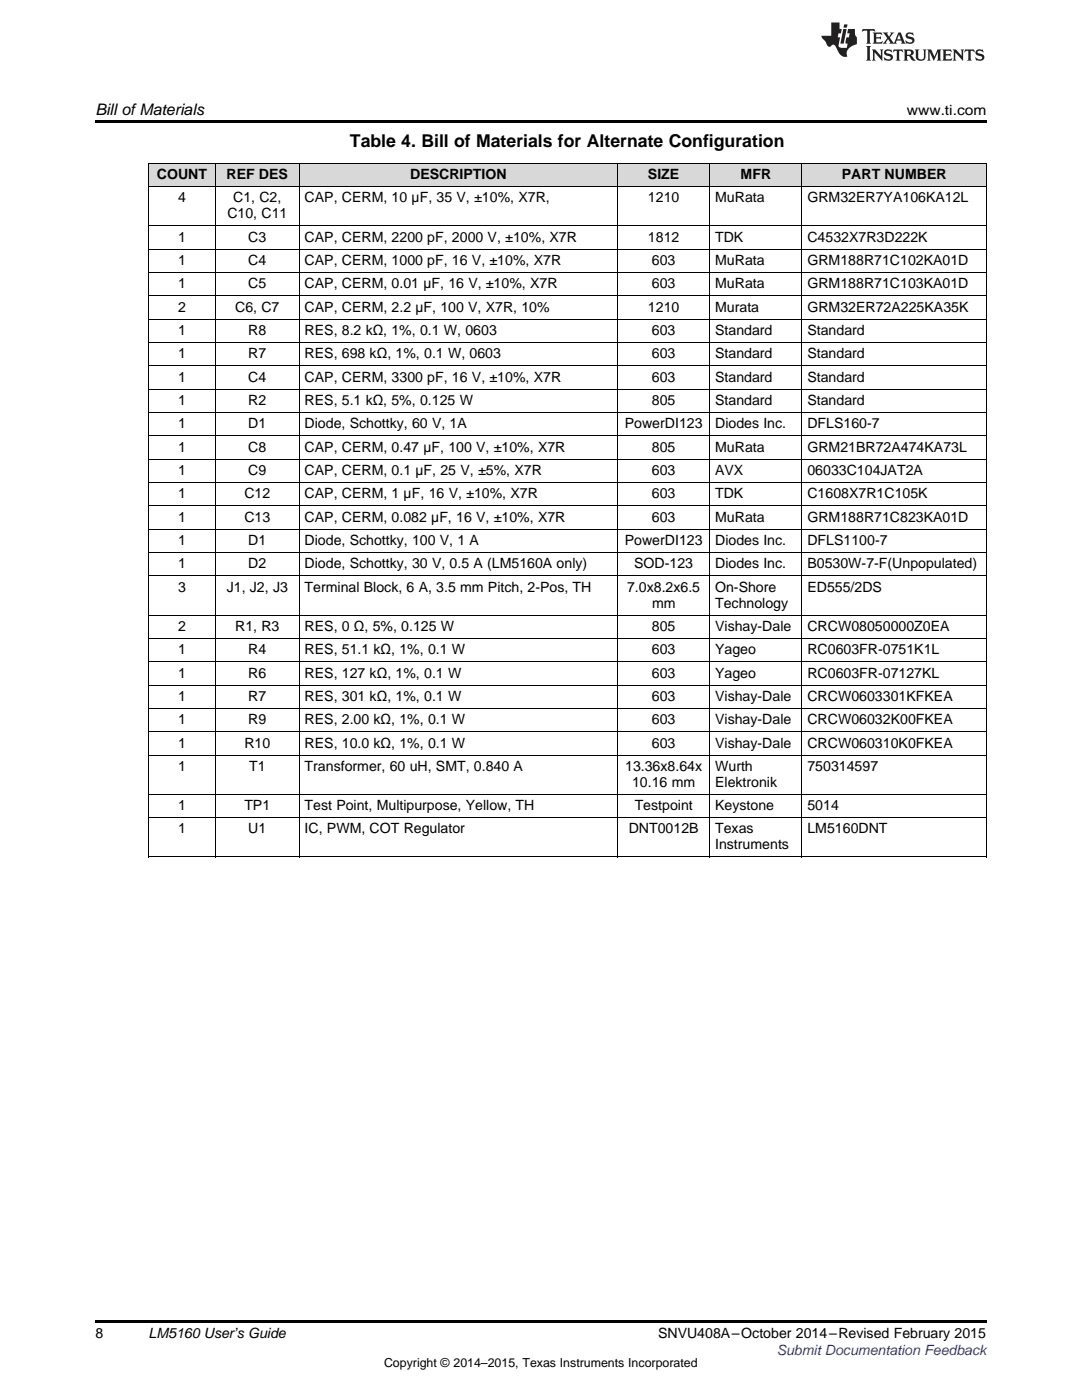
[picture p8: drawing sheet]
<svg xmlns="http://www.w3.org/2000/svg" width="216mm" height="279mm" viewBox="0 0 216 279" stroke-linecap="round" stroke-linejoin="round" font-family="sans-serif">
<defs><g id="words">
<text font-size="3.5" x="69.8" y="29.3">Table 4. Bill of Materials for Alternate Configuration</text>
<text font-size="3.2" x="19" y="23">Bill ofMaterials</text>
<g font-size="2.8">
<text x="181" y="23">www.ti.com</text>
<text x="31.3" y="35.7">COUNT</text>
<text x="45.2" y="35.7">REF DES</text>
<text x="81.8" y="35.7">DESCRIPTION</text>
<text x="129.3" y="35.7">SIZE</text>
<text x="147.8" y="35.7">MFR</text>
<text x="168" y="35.7">PART NUMBER</text>
<text x="35.5" y="40.4">4</text>
<text x="46.5" y="40.4">C1, C2,</text>
<text x="60.8" y="40.4">CAP, CERM, 10 µF, 35 V, ±10%, X7R,</text>
<text x="129.3" y="40.4">1210</text>
<text x="142.7" y="40.4">MuRata</text>
<text x="161.1" y="40.4">GRM32ER7YA106KA12L</text>
<text x="45.4" y="43.6">C10, C11</text>
<text x="35.5" y="48.2">1</text>
<text x="35.5" y="52.9">1</text>
<text x="49.5" y="48.2">C3</text>
<text x="49.5" y="52.9">C4</text>
<text x="60.8" y="48.2">CAP, CERM, 2200 pF, 2000 V, ±10%, X7R</text>
<text x="60.8" y="52.9">CAP, CERM, 1000 pF, 16 V, ±10%, X7R</text>
<text x="129.3" y="48.2">1812</text>
<text x="130.1" y="52.9">603</text>
<text x="142.7" y="48.2">TDK</text>
<text x="142.7" y="52.9">MuRata</text>
<text x="161.1" y="48.2">C4532X7R3D222K</text>
<text x="161.1" y="52.9">GRM188R71C102KA01D</text>
<text x="35.5" y="57.5">1</text>
<text x="49.5" y="57.5">C5</text>
<text x="60.8" y="57.5">CAP, CERM, 0.01 µF, 16 V, ±10%, X7R</text>
<text x="130.1" y="57.5">603</text>
<text x="142.7" y="57.5">MuRata</text>
<text x="161.1" y="57.5">GRM188R71C103KA01D</text>
<text x="35.5" y="62.2">2</text>
<text x="46.9" y="62.2">C6, C7</text>
<text x="60.8" y="62.2">CAP, CERM, 2.2 µF, 100 V, X7R, 10%</text>
<text x="129.3" y="62.2">1210</text>
<text x="142.7" y="62.2">Murata</text>
<text x="161.1" y="62.2">GRM32ER72A225KA35K</text>
<text x="35.5" y="66.9">1</text>
<text x="35.5" y="71.5">1</text>
<text x="49.5" y="66.9">R8</text>
<text x="49.5" y="71.5">R7</text>
<text x="60.8" y="66.9">RES, 8.2 kΩ, 1%, 0.1 W, 0603</text>
<text x="60.8" y="71.5">RES, 698 kΩ, 1%, 0.1 W, 0603</text>
<text x="130.1" y="66.9">603</text>
<text x="130.1" y="71.5">603</text>
<text x="142.7" y="66.9">Standard</text>
<text x="142.7" y="71.5">Standard</text>
<text x="161.1" y="66.9">Standard</text>
<text x="161.1" y="71.5">Standard</text>
<text x="35.5" y="76.2">1</text>
<text x="49.5" y="76.2">C4</text>
<text x="60.8" y="76.2">CAP, CERM, 3300 pF, 16 V, ±10%, X7R</text>
<text x="130.1" y="76.2">603</text>
<text x="142.7" y="76.2">Standard</text>
<text x="161.1" y="76.2">Standard</text>
<text x="35.5" y="80.8">1</text>
<text x="49.5" y="80.8">R2</text>
<text x="60.8" y="80.8">RES, 5.1 kΩ, 5%, 0.125 W</text>
<text x="130.1" y="80.8">805</text>
<text x="142.7" y="80.8">Standard</text>
<text x="161.1" y="80.8">Standard</text>
<text x="35.5" y="85.5">1</text>
<text x="49.5" y="85.5">D1</text>
<text x="60.8" y="85.5">Diode, Schottky, 60 V, 1A</text>
<text x="124.7" y="85.5">PowerDI123</text>
<text x="142.7" y="85.5">Diodes Inc.</text>
<text x="161.1" y="85.5">DFLS160-7</text>
<text x="35.5" y="90.1">1</text>
<text x="35.5" y="94.8">1</text>
<text x="49.5" y="90.1">C8</text>
<text x="49.5" y="94.8">C9</text>
<text x="60.8" y="90.1">CAP, CERM, 0.47 µF, 100 V, ±10%, X7R</text>
<text x="60.8" y="94.8">CAP, CERM, 0.1 µF, 25 V, ±5%, X7R</text>
<text x="130.1" y="90.1">805</text>
<text x="130.1" y="94.8">603</text>
<text x="142.7" y="90.1">MuRata</text>
<text x="142.7" y="94.8">AVX</text>
<text x="161.1" y="90.1">GRM21BR72A474KA73L</text>
<text x="161.1" y="94.8">06033C104JAT2A</text>
<text x="35.5" y="99.4">1</text>
<text x="48.8" y="99.4">C12</text>
<text x="60.8" y="99.4">CAP, CERM, 1 µF, 16 V, ±10%, X7R</text>
<text x="130.1" y="99.4">603</text>
<text x="142.7" y="99.4">TDK</text>
<text x="161.1" y="99.4">C1608X7R1C105K</text>
<text x="35.5" y="104.1">1</text>
<text x="48.8" y="104.1">C13</text>
<text x="60.8" y="104.1">CAP, CERM, 0.082 µF, 16 V, ±10%, X7R</text>
<text x="130.1" y="104.1">603</text>
<text x="142.7" y="104.1">MuRata</text>
<text x="161.1" y="104.1">GRM188R71C823KA01D</text>
<text x="35.5" y="108.8">1</text>
<text x="35.5" y="113.4">1</text>
<text x="49.5" y="108.8">D1</text>
<text x="49.5" y="113.4">D2</text>
<text x="60.8" y="108.8">Diode, Schottky, 100 V, 1 A</text>
<text x="60.8" y="113.4">Diode, Schottky, 30 V, 0.5 A (LM5160A only)</text>
<text x="124.7" y="108.8">PowerDI123</text>
<text x="126.5" y="113.4">SOD-123</text>
<text x="142.7" y="108.8">Diodes Inc.</text>
<text x="142.7" y="113.4">Diodes Inc.</text>
<text x="161.1" y="108.8">DFLS1100-7</text>
<text x="161.1" y="113.4">B0530W-7-F(Unpopulated)</text>
<text x="35.5" y="118.1">3</text>
<text x="45.3" y="118.1">J1, J2, J3</text>
<text x="60.8" y="118.1">Terminal Block, 6 A, 3.5 mm Pitch, 2-Pos, TH</text>
<text x="125.1" y="118.1">7.0x8.2x6.5</text>
<text x="142.7" y="118.1">On-Shore</text>
<text x="161.1" y="118.1">ED555/2DS</text>
<text x="35.5" y="125.9">2</text>
<text x="46.9" y="125.9">R1, R3</text>
<text x="60.8" y="125.9">RES, 0 Ω, 5%, 0.125 W</text>
<text x="130.1" y="125.9">805</text>
<text x="130.1" y="121.2">mm</text>
<text x="142.7" y="121.2">Technology</text>
<text x="142.7" y="125.9">Vishay-Dale</text>
<text x="161.1" y="125.9">CRCW08050000Z0EA</text>
<text x="35.5" y="130.6">1</text>
<text x="49.5" y="130.6">R4</text>
<text x="60.8" y="130.6">RES, 51.1 kΩ, 1%, 0.1 W</text>
<text x="130.1" y="130.6">603</text>
<text x="142.7" y="130.6">Yageo</text>
<text x="161.1" y="130.6">RC0603FR-0751K1L</text>
<text x="35.5" y="135.2">1</text>
<text x="49.5" y="135.2">R6</text>
<text x="60.8" y="135.2">RES, 127 kΩ, 1%, 0.1 W</text>
<text x="130.1" y="135.2">603</text>
<text x="142.7" y="135.2">Yageo</text>
<text x="161.1" y="135.2">RC0603FR-07127KL</text>
<text x="35.5" y="139.9">1</text>
<text x="49.5" y="139.9">R7</text>
<text x="60.8" y="139.9">RES, 301 kΩ, 1%, 0.1 W</text>
<text x="130.1" y="139.9">603</text>
<text x="142.7" y="139.9">Vishay-Dale</text>
<text x="161.1" y="139.9">CRCW0603301KFKEA</text>
<text x="35.5" y="144.5">1</text>
<text x="35.5" y="149.2">1</text>
<text x="48.8" y="149.2">R10</text>
<text x="49.5" y="144.5">R9</text>
<text x="60.8" y="144.5">RES, 2.00 kΩ, 1%, 0.1 W</text>
<text x="60.8" y="149.2">RES, 10.0 kΩ, 1%, 0.1 W</text>
<text x="130.1" y="144.5">603</text>
<text x="130.1" y="149.2">603</text>
<text x="142.7" y="144.5">Vishay-Dale</text>
<text x="142.7" y="149.2">Vishay-Dale</text>
<text x="161.1" y="144.5">CRCW06032K00FKEA</text>
<text x="161.1" y="149.2">CRCW060310K0FKEA</text>
<text x="35.5" y="153.8">1</text>
<text x="49.7" y="153.8">T1</text>
<text x="60.8" y="153.8">Transformer, 60 uH, SMT, 0.840 A</text>
<text x="124.7" y="153.8">13.36x8.64x</text>
<text x="142.7" y="153.8">Wurth</text>
<text x="161.1" y="153.8">750314597</text>
<text x="35.5" y="161.7">1</text>
<text x="48.8" y="161.7">TP1</text>
<text x="60.8" y="161.7">Test Point, Multipurpose, Yellow, TH</text>
<text x="126.1" y="157">10.16 mm</text>
<text x="126.6" y="161.7">Testpoint</text>
<text x="142.7" y="157">Elektronik</text>
<text x="142.7" y="161.7">Keystone</text>
<text x="161.1" y="161.7">5014</text>
<text x="35.5" y="166.3">1</text>
<text x="49.5" y="166.3">U1</text>
<text x="60.8" y="166.3">IC, PWM, COT Regulator</text>
<text x="125.4" y="166.3">DNT0012B</text>
<text x="142.7" y="166.3">Texas</text>
<text x="161.1" y="166.3">LM5160DNT</text>
<text x="142.7" y="169.5">Instruments</text>
<text x="19" y="267">8</text>
<text x="29.6" y="267.1">LM5160 User’s Guide</text>
<text x="131.3" y="267.1">SNVU408A–October 2014–Revised February 2015</text>
</g>
<text font-size="2.8" fill="#00f" x="155" y="270.4">Submit Documentation Feedback</text>
<text font-size="2.5" x="76.6" y="272.7">Copyright © 2014–2015, Texas Instruments Incorporated</text>
</g></defs>
<g fill="#d8d8d8">
<path d="M29.6 32.6h13.4v4.7h-13.4z"/>
<path d="M43 32.6h16.7v4.7h-16.7z"/>
<path d="M59.7 32.6h63.6v4.7h-63.6z"/>
<path d="M123.3 32.6h18.3v4.7h-18.3z"/>
<path d="M141.6 32.6h18.5v4.7h-18.5z"/>
<path d="M160.1 32.6h36.7v4.7h-36.7z"/>
</g>
<path d="M19 24h177.8v.6h-177.8zM19 263.5h177.8v.6h-177.8z" fill="#000"/>
<g fill="none" stroke="#000" stroke-width=".2">
<path d="M29.6 37.2h167.2M29.6 32.6h167.2M29.7 32.6v138.5M43 32.6v138.5M59.7 32.6v138.5M123.2 32.6v138.5M141.6 32.6v138.5M160 32.6v138.5M196.8 32.6v138.5M29.6 59h167.2M29.6 54.4h167.2M29.6 49.7h167.2"/>
<path d="M29.6 45.1h167.2M29.6 77.7h167.2M29.6 73h167.2M29.6 68.4h167.2M29.6 63.7h167.2M29.6 96.3h167.2M29.6 91.6h167.2M29.6 87h167.2M29.6 82.3h167.2M29.6 114.9h167.2M29.6 110.3h167.2M29.6 105.6h167.2"/>
<path d="M29.6 100.9h167.2M29.6 136.7h167.2M29.6 132.1h167.2M29.6 127.4h167.2M29.6 122.7h167.2M29.6 158.5h167.2M29.6 150.7h167.2M29.6 146h167.2M29.6 141.4h167.2M29.6 171h167.2M29.6 163.2h167.2"/>
</g>
<g fill="#231f20">
<path d="M172.1 5.8l-.1 .6 .5-.3h.5v.2v2.1l-.2 .3h1l-.2-.3v-2.1v-.2h.6l.4 .3-.1-.6zM174.1 6.5l.3 .4v1.5l-.3 .3h1.9l.1-.5a1.04 1.04 0 0 1-1.3 .1v-.6h.6l.4 .2v-.7l-.4 .2h-.6l.1-.6h.7l.4 .2-.1-.5zM176.1 6.5l.9 1.1-.9 1.1h.8l-.1-.2 .4-.7 .4 .7-.2 .2h1.6l-.2-.2 .1-.4h.9l.2 .4-.2 .2h.9l-.2-.3-.8-1.9h-.5l-.9 2.1-.7-1.1 .8-1h-.8l.1 .3-.3 .5-.4-.6 .2-.2zM179.4 6.9l.3 .9h-.7zM180.9 6.6a.63 .63 0 0 0-.2 .7 .63 .63 0 0 0 .6 .4l.6 .2 .1 .2a.75 .75 0 0 1-.7 .4 .75 .75 0 0 1-.6-.5l.1 .7 .2-.1a1.11 1.11 0 0 0 1.5-.5 1.13 1.13 0 0 0-1.3-.9l-.1-.3a1.04 1.04 0 0 1 1.2 .2l-.1-.6-.2 .1-.5-.1zM172.8 9.2l.3 .3v2.2l-.3 .4h1l-.2-.4v-2.2l.2-.3zM174 9.9l.2 .3v1.5l-.2 .4h.7l-.2-.4v-1.3l1.6 1.7v-1.9l.2-.3h-.7l.2 .3v.9l-1.2-1.2zM176.6 10a.62 .62 0 0 0-.2 .7 .62 .62 0 0 0 .6 .4l.6 .2 .1 .2a.76 .76 0 0 1-.7 .4 .76 .76 0 0 1-.6-.5l.1 .7 .1-.1a1.11 1.11 0 0 0 1.6-.6 1.13 1.13 0 0 0-1.3-.8l-.1-.3a1.04 1.04 0 0 1 1.2 .1l-.1-.5-.2 .1-.5-.2zM178.3 9.9l-.1 .6a.61 .61 0 0 1 .7-.3v1.5l-.2 .4h1l-.3-.4v-1.5a.63 .63 0 0 1 .8 .3l-.1-.6zM180.3 9.9l.2 .3v1.5l-.2 .4h.9l-.2-.2v-.7l.6 .2a.76 .76 0 0 0 1.1 .6l-1-.9a.58 .58 0 0 0 .6-.6 .58 .58 0 0 0-.5-.6zM181 10.2l.1-.1a.45 .45 0 0 1 .6 .1 .45 .45 0 0 1 .1 .5l-.8 .2zM182.5 9.9l.2 .2a2.17 2.17 0 0 0 .4 1.9 .99 .99 0 0 0 1.6-.7v-1.1l.2-.3h-.8l.2 .2a1.92 1.92 0 0 1-.2 1.7 .6 .6 0 0 1-.9-.5v-1.1l.2-.3zM185 9.9l.2 .3v1.5l-.2 .4h.7l-.2-.4v-1.4l.8 1.8 .8-1.8v1.4l-.2 .4h1l-.3-.4v-1.5l.3-.3h-.8l-.7 1.4-.6-1.4zM188 9.9l.2 .3v1.5l-.2 .4h1.8l.2-.6a1.04 1.04 0 0 1-1.3 .2v-.6h.6l.4 .1v-.6l-.4 .2h-.6l.1-.6h.7l.4 .2-.1-.5zM190.1 9.9l.2 .3v1.5l-.2 .4h.7l-.2-.4v-1.3l1.6 1.7v-1.9l.2-.3h-.7l.2 .3v.9l-1.1-1.2zM192.6 9.9l-.1 .6a.61 .61 0 0 1 .7-.3v1.5l-.2 .4h.9l-.2-.4v-1.5a.63 .63 0 0 1 .8 .3l-.2-.6zM194.9 10a.62 .62 0 0 0-.2 .7 .62 .62 0 0 0 .6 .4l.5 .2 .2 .2a.76 .76 0 0 1-.7 .4 .76 .76 0 0 1-.7-.5l.2 .7 .1-.1a1.11 1.11 0 0 0 1.5-.6 1.13 1.13 0 0 0-1.2-.8l-.1-.3a1.04 1.04 0 0 1 1.2 .1l-.2-.5-.2 .1-.5-.2z"/>
<path d="M165.9 4.5v2.6h-2l.1 .4 .8 .9a.91 .91 0 0 0 .9 .9 .56 .56 0 0 1 .5-.4 .56 .56 0 0 1 .5 .3l.4 .8a1.53 1.53 0 0 0 2 1.3 1.54 1.54 0 0 1 1-2.1l.9-.4-.1-1.4a1.52 1.52 0 0 1-.3-1.6h-1.4l-.2 .9h.5l-.1 .8h-.5l-.2 .9v.2l.4 .1-.1 .9a1.93 1.93 0 0 1-1.7-.3l.3-1.8h-.4l.1-.8h.5l.2-.9h-.5v-1.3zM168.3 5.8l-.6 2.9h.7l.5-2.9zM168.4 4.9l-.1 .6h.7l.1-.6z"/>
</g>
<use href="#words"/>
</svg>
